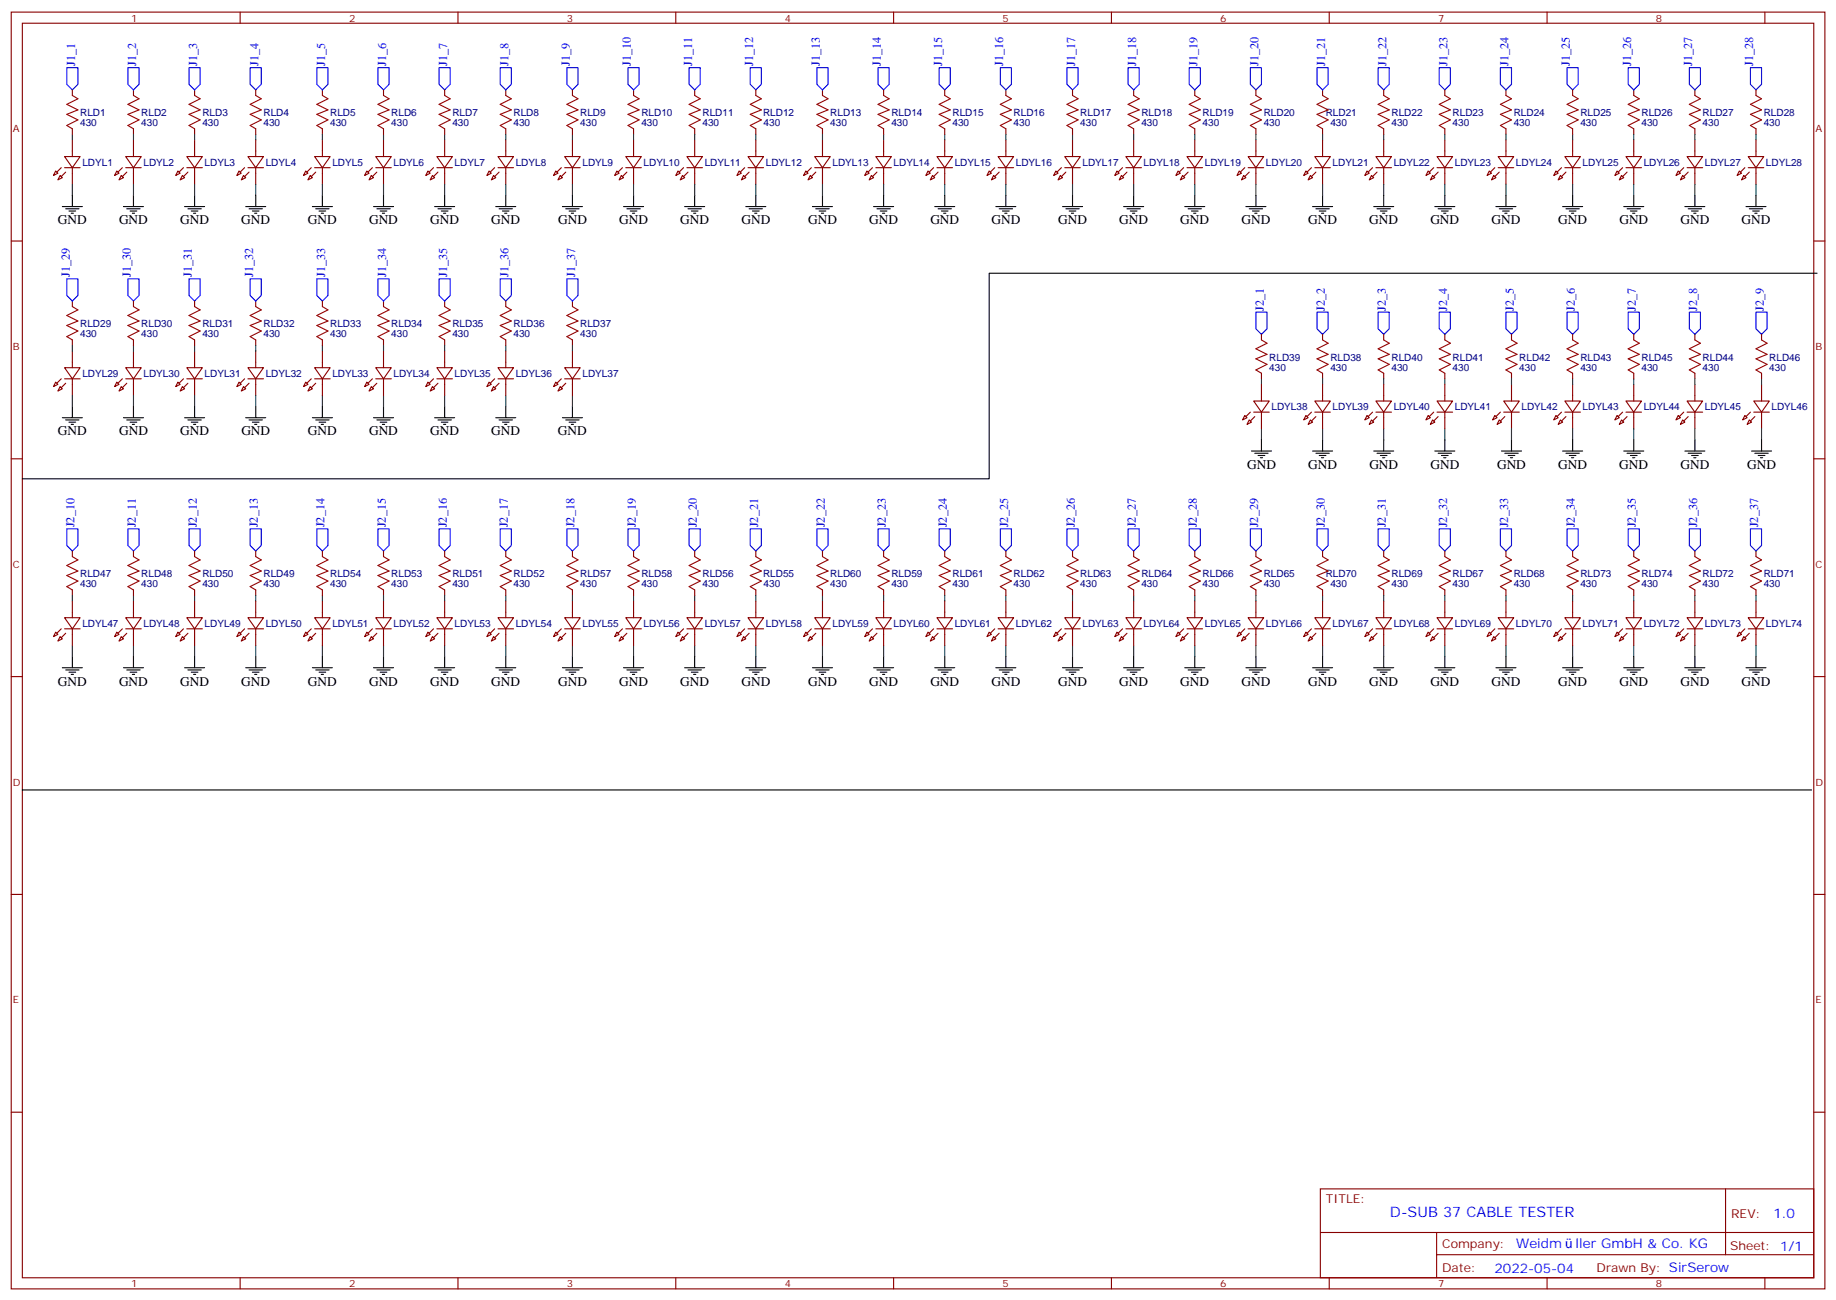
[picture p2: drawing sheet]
<svg xmlns="http://www.w3.org/2000/svg" width="583mm" height="413mm" viewBox="0 0 583 413" stroke-linecap="round" stroke-linejoin="round" font-family="sans-serif">
<defs><g id="words">
<text font-size="4.6" fill="#00f" x="441.2" y="386.5">D-SUB 37 CABLE TESTER</text>
<g font-size="4.2">
<text x="18.4" y="71.2">GND</text>
<text x="37.8" y="71.2">GND</text>
<text x="57.2" y="71.2">GND</text>
<text x="76.6" y="71.2">GND</text>
<text x="97.8" y="71.2">GND</text>
<text x="117.2" y="71.2">GND</text>
<text x="136.6" y="71.2">GND</text>
<text x="156" y="71.2">GND</text>
<text x="177.2" y="71.2">GND</text>
<text x="196.6" y="71.2">GND</text>
<text x="216" y="71.2">GND</text>
<text x="235.4" y="71.2">GND</text>
<text x="256.5" y="71.2">GND</text>
<text x="275.9" y="71.2">GND</text>
<text x="295.3" y="71.2">GND</text>
<text x="314.7" y="71.2">GND</text>
<text x="335.9" y="71.2">GND</text>
<text x="355.3" y="71.2">GND</text>
<text x="374.7" y="71.2">GND</text>
<text x="394.1" y="71.2">GND</text>
<text x="415.3" y="71.2">GND</text>
<text x="434.7" y="71.2">GND</text>
<text x="454.1" y="71.2">GND</text>
<text x="473.5" y="71.2">GND</text>
<text x="494.7" y="71.2">GND</text>
<text x="514.1" y="71.2">GND</text>
<text x="533.5" y="71.2">GND</text>
<text x="552.9" y="71.2">GND</text>
<text x="18.4" y="138.3">GND</text>
<text x="37.8" y="138.3">GND</text>
<text x="57.2" y="138.3">GND</text>
<text x="76.6" y="138.3">GND</text>
<text x="97.8" y="138.3">GND</text>
<text x="117.2" y="138.3">GND</text>
<text x="136.6" y="138.3">GND</text>
<text x="156" y="138.3">GND</text>
<text x="177.1" y="138.3">GND</text>
<text x="395.9" y="148.8">GND</text>
<text x="415.3" y="148.8">GND</text>
<text x="434.7" y="148.8">GND</text>
<text x="454.1" y="148.8">GND</text>
<text x="475.2" y="148.8">GND</text>
<text x="494.6" y="148.8">GND</text>
<text x="514" y="148.8">GND</text>
<text x="533.4" y="148.8">GND</text>
<text x="554.6" y="148.8">GND</text>
<text x="18.4" y="217.6">GND</text>
<text x="37.8" y="217.6">GND</text>
<text x="57.2" y="217.6">GND</text>
<text x="76.6" y="217.6">GND</text>
<text x="97.8" y="217.6">GND</text>
<text x="117.2" y="217.6">GND</text>
<text x="136.6" y="217.6">GND</text>
<text x="156" y="217.6">GND</text>
<text x="177.2" y="217.6">GND</text>
<text x="196.6" y="217.6">GND</text>
<text x="216" y="217.6">GND</text>
<text x="235.4" y="217.6">GND</text>
<text x="256.5" y="217.6">GND</text>
<text x="275.9" y="217.6">GND</text>
<text x="295.3" y="217.6">GND</text>
<text x="314.7" y="217.6">GND</text>
<text x="335.9" y="217.6">GND</text>
<text x="355.3" y="217.6">GND</text>
<text x="374.7" y="217.6">GND</text>
<text x="394.1" y="217.6">GND</text>
<text x="415.3" y="217.6">GND</text>
<text x="434.7" y="217.6">GND</text>
<text x="454.1" y="217.6">GND</text>
<text x="473.5" y="217.6">GND</text>
<text x="494.7" y="217.6">GND</text>
<text x="514.1" y="217.6">GND</text>
<text x="533.5" y="217.6">GND</text>
<text x="552.9" y="217.6">GND</text>
</g>
<g font-size="4.2" fill="#00f">
<text x="562.9" y="386.7">1.0</text>
<text x="481.3" y="396.3">Weidm</text>
<text x="500.2" y="396.3">ller GmbH &amp; Co. KG</text>
<text x="474.4" y="404.1">2022-05-04</text>
</g>
<g font-size="3.9" fill="#00f">
<text x="23.8" y="21" transform="rotate(-90 23.8 21)">J1_1</text>
<text x="43.2" y="21" transform="rotate(-90 43.2 21)">J1_2</text>
<text x="62.6" y="21" transform="rotate(-90 62.6 21)">J1_3</text>
<text x="82" y="21" transform="rotate(-90 82 21)">J1_4</text>
<text x="103.2" y="21" transform="rotate(-90 103.2 21)">J1_5</text>
<text x="122.6" y="21" transform="rotate(-90 122.6 21)">J1_6</text>
<text x="142" y="21" transform="rotate(-90 142 21)">J1_7</text>
<text x="161.4" y="21" transform="rotate(-90 161.4 21)">J1_8</text>
<text x="180.9" y="21" transform="rotate(-90 180.9 21)">J1_9</text>
<text x="200.3" y="21" transform="rotate(-90 200.3 21)">J1_10</text>
<text x="219.7" y="21" transform="rotate(-90 219.7 21)">J1_11</text>
<text x="239.1" y="21" transform="rotate(-90 239.1 21)">J1_12</text>
<text x="260.2" y="21" transform="rotate(-90 260.2 21)">J1_13</text>
<text x="279.6" y="21" transform="rotate(-90 279.6 21)">J1_14</text>
<text x="299" y="21" transform="rotate(-90 299 21)">J1_15</text>
<text x="318.4" y="21" transform="rotate(-90 318.4 21)">J1_16</text>
<text x="341.3" y="21" transform="rotate(-90 341.3 21)">J1_17</text>
<text x="360.7" y="21" transform="rotate(-90 360.7 21)">J1_18</text>
<text x="380.1" y="21" transform="rotate(-90 380.1 21)">J1_19</text>
<text x="399.5" y="21" transform="rotate(-90 399.5 21)">J1_20</text>
<text x="420.7" y="21" transform="rotate(-90 420.7 21)">J1_21</text>
<text x="440.1" y="21" transform="rotate(-90 440.1 21)">J1_22</text>
<text x="459.5" y="21" transform="rotate(-90 459.5 21)">J1_23</text>
<text x="478.9" y="21" transform="rotate(-90 478.9 21)">J1_24</text>
<text x="498.4" y="21" transform="rotate(-90 498.4 21)">J1_25</text>
<text x="517.8" y="21" transform="rotate(-90 517.8 21)">J1_26</text>
<text x="537.2" y="21" transform="rotate(-90 537.2 21)">J1_27</text>
<text x="556.6" y="21" transform="rotate(-90 556.6 21)">J1_28</text>
<text x="22.1" y="88" transform="rotate(-90 22.1 88)">J1_29</text>
<text x="41.5" y="88" transform="rotate(-90 41.5 88)">J1_30</text>
<text x="60.9" y="88" transform="rotate(-90 60.9 88)">J1_31</text>
<text x="80.3" y="88" transform="rotate(-90 80.3 88)">J1_32</text>
<text x="103.2" y="88" transform="rotate(-90 103.2 88)">J1_33</text>
<text x="122.6" y="88" transform="rotate(-90 122.6 88)">J1_34</text>
<text x="142" y="88" transform="rotate(-90 142 88)">J1_35</text>
<text x="161.4" y="88" transform="rotate(-90 161.4 88)">J1_36</text>
<text x="182.6" y="88" transform="rotate(-90 182.6 88)">J1_37</text>
<text x="401.1" y="98.6" transform="rotate(-90 401.1 98.6)">J2_1</text>
<text x="420.5" y="98.6" transform="rotate(-90 420.5 98.6)">J2_2</text>
<text x="439.9" y="98.6" transform="rotate(-90 439.9 98.6)">J2_3</text>
<text x="459.4" y="98.6" transform="rotate(-90 459.4 98.6)">J2_4</text>
<text x="480.5" y="98.6" transform="rotate(-90 480.5 98.6)">J2_5</text>
<text x="499.9" y="98.6" transform="rotate(-90 499.9 98.6)">J2_6</text>
<text x="519.3" y="98.6" transform="rotate(-90 519.3 98.6)">J2_7</text>
<text x="538.7" y="98.6" transform="rotate(-90 538.7 98.6)">J2_8</text>
<text x="559.9" y="98.6" transform="rotate(-90 559.9 98.6)">J2_9</text>
<text x="23.7" y="167.4" transform="rotate(-90 23.7 167.4)">J2_10</text>
<text x="43.1" y="167.4" transform="rotate(-90 43.1 167.4)">J2_11</text>
<text x="62.5" y="167.4" transform="rotate(-90 62.5 167.4)">J2_12</text>
<text x="81.9" y="167.4" transform="rotate(-90 81.9 167.4)">J2_13</text>
<text x="103" y="167.4" transform="rotate(-90 103 167.4)">J2_14</text>
<text x="122.4" y="167.4" transform="rotate(-90 122.4 167.4)">J2_15</text>
<text x="141.9" y="167.4" transform="rotate(-90 141.9 167.4)">J2_16</text>
<text x="161.3" y="167.4" transform="rotate(-90 161.3 167.4)">J2_17</text>
<text x="182.4" y="167.4" transform="rotate(-90 182.4 167.4)">J2_18</text>
<text x="201.8" y="167.4" transform="rotate(-90 201.8 167.4)">J2_19</text>
<text x="221.2" y="167.4" transform="rotate(-90 221.2 167.4)">J2_20</text>
<text x="240.6" y="167.4" transform="rotate(-90 240.6 167.4)">J2_21</text>
<text x="261.8" y="167.4" transform="rotate(-90 261.8 167.4)">J2_22</text>
<text x="281.2" y="167.4" transform="rotate(-90 281.2 167.4)">J2_23</text>
<text x="300.6" y="167.4" transform="rotate(-90 300.6 167.4)">J2_24</text>
<text x="320" y="167.4" transform="rotate(-90 320 167.4)">J2_25</text>
<text x="341.2" y="167.4" transform="rotate(-90 341.2 167.4)">J2_26</text>
<text x="360.6" y="167.4" transform="rotate(-90 360.6 167.4)">J2_27</text>
<text x="380" y="167.4" transform="rotate(-90 380 167.4)">J2_28</text>
<text x="399.4" y="167.4" transform="rotate(-90 399.4 167.4)">J2_29</text>
<text x="420.5" y="167.4" transform="rotate(-90 420.5 167.4)">J2_30</text>
<text x="439.9" y="167.4" transform="rotate(-90 439.9 167.4)">J2_31</text>
<text x="459.4" y="167.4" transform="rotate(-90 459.4 167.4)">J2_32</text>
<text x="478.8" y="167.4" transform="rotate(-90 478.8 167.4)">J2_33</text>
<text x="499.9" y="167.4" transform="rotate(-90 499.9 167.4)">J2_34</text>
<text x="519.3" y="167.4" transform="rotate(-90 519.3 167.4)">J2_35</text>
<text x="538.7" y="167.4" transform="rotate(-90 538.7 167.4)">J2_36</text>
<text x="558.1" y="167.4" transform="rotate(-90 558.1 167.4)">J2_37</text>
</g>
<g font-size="3.9" fill="#800">
<text x="420.9" y="382">TITLE:</text>
<text x="549.5" y="386.7">REV:</text>
<text x="457.8" y="396.2">Company:</text>
<text x="549.2" y="396.8">Sheet: 1/1</text>
<text x="457.8" y="403.9">Date:</text>
<text x="506.8" y="404">Drawn By: SirSerow</text>
</g>
<g font-size="3.2" fill="#800">
<text x="41.7" y="6.8">1</text>
<text x="110.8" y="6.8">2</text>
<text x="180" y="6.8">3</text>
<text x="249.1" y="6.8">4</text>
<text x="318.2" y="6.8">5</text>
<text x="387.4" y="6.8">6</text>
<text x="456.5" y="6.8">7</text>
<text x="525.7" y="6.8">8</text>
<text x="4.1" y="41.9">A</text>
<text x="576.3" y="41.9">A</text>
<text x="4.1" y="111.1">B</text>
<text x="576.3" y="111.1">B</text>
<text x="4.1" y="180.2">C</text>
<text x="576.3" y="180.2">C</text>
<text x="4.1" y="249.4">D</text>
<text x="576.3" y="249.4">D</text>
<text x="4.1" y="318.5">E</text>
<text x="576.3" y="318.5">E</text>
<text x="41.7" y="408.7">1</text>
<text x="110.8" y="408.7">2</text>
<text x="180" y="408.7">3</text>
<text x="249.1" y="408.7">4</text>
<text x="318.2" y="408.7">5</text>
<text x="387.4" y="408.7">6</text>
<text x="456.5" y="408.7">7</text>
<text x="525.7" y="408.7">8</text>
</g>
<g font-size="3.2" fill="#000080">
<text x="25.4" y="40">430</text>
<text x="25.4" y="36.9">RLD1</text>
<text x="44.8" y="40">430</text>
<text x="44.8" y="36.9">RLD2</text>
<text x="64.2" y="40">430</text>
<text x="64.2" y="36.9">RLD3</text>
<text x="83.6" y="40">430</text>
<text x="83.6" y="36.9">RLD4</text>
<text x="104.8" y="40">430</text>
<text x="104.8" y="36.9">RLD5</text>
<text x="124.2" y="40">430</text>
<text x="124.2" y="36.9">RLD6</text>
<text x="143.6" y="40">430</text>
<text x="143.6" y="36.9">RLD7</text>
<text x="163" y="40">430</text>
<text x="163" y="36.9">RLD8</text>
<text x="184.2" y="40">430</text>
<text x="184.2" y="36.9">RLD9</text>
<text x="203.6" y="40">430</text>
<text x="203.6" y="36.9">RLD10</text>
<text x="223" y="40">430</text>
<text x="223" y="36.9">RLD11</text>
<text x="242.2" y="36.7">RLD12</text>
<text x="242.4" y="40">430</text>
<text x="263.6" y="40">430</text>
<text x="263.6" y="36.9">RLD13</text>
<text x="283" y="40">430</text>
<text x="283" y="36.9">RLD14</text>
<text x="302.4" y="40">430</text>
<text x="302.4" y="36.9">RLD15</text>
<text x="321.8" y="40">430</text>
<text x="321.8" y="36.9">RLD16</text>
<text x="342.9" y="40">430</text>
<text x="342.9" y="36.9">RLD17</text>
<text x="362.3" y="40">430</text>
<text x="362.3" y="36.9">RLD18</text>
<text x="381.7" y="40">430</text>
<text x="381.7" y="36.9">RLD19</text>
<text x="401.1" y="40">430</text>
<text x="401.1" y="36.9">RLD20</text>
<text x="420.8" y="36.9">RLD21</text>
<text x="422.3" y="40">430</text>
<text x="441.7" y="40">430</text>
<text x="441.7" y="36.9">RLD22</text>
<text x="461.1" y="40">430</text>
<text x="461.1" y="36.9">RLD23</text>
<text x="480.5" y="40">430</text>
<text x="480.5" y="36.9">RLD24</text>
<text x="501.7" y="40">430</text>
<text x="501.7" y="36.9">RLD25</text>
<text x="521.1" y="40">430</text>
<text x="521.1" y="36.9">RLD26</text>
<text x="540.5" y="40">430</text>
<text x="540.5" y="36.9">RLD27</text>
<text x="559.9" y="40">430</text>
<text x="559.9" y="36.9">RLD28</text>
<text x="26.1" y="52.6">LDYL1</text>
<text x="45.5" y="52.6">LDYL2</text>
<text x="64.9" y="52.6">LDYL3</text>
<text x="84.3" y="52.6">LDYL4</text>
<text x="105.5" y="52.6">LDYL5</text>
<text x="124.9" y="52.6">LDYL6</text>
<text x="144.3" y="52.6">LDYL7</text>
<text x="163.7" y="52.6">LDYL8</text>
<text x="184.9" y="52.6">LDYL9</text>
<text x="204.3" y="52.6">LDYL10</text>
<text x="223.7" y="52.6">LDYL11</text>
<text x="243.1" y="52.6">LDYL12</text>
<text x="264.3" y="52.6">LDYL13</text>
<text x="283.7" y="52.6">LDYL14</text>
<text x="303.1" y="52.6">LDYL15</text>
<text x="322.5" y="52.6">LDYL16</text>
<text x="343.6" y="52.6">LDYL17</text>
<text x="363" y="52.6">LDYL18</text>
<text x="382.4" y="52.6">LDYL19</text>
<text x="401.8" y="52.6">LDYL20</text>
<text x="423" y="52.6">LDYL21</text>
<text x="442.4" y="52.6">LDYL22</text>
<text x="461.8" y="52.6">LDYL23</text>
<text x="481.2" y="52.6">LDYL24</text>
<text x="502.4" y="52.6">LDYL25</text>
<text x="521.8" y="52.6">LDYL26</text>
<text x="541.2" y="52.6">LDYL27</text>
<text x="560.6" y="52.6">LDYL28</text>
<text x="25.4" y="107.1">430</text>
<text x="25.4" y="103.9">RLD29</text>
<text x="44.8" y="107.1">430</text>
<text x="44.8" y="103.9">RLD30</text>
<text x="64.2" y="107.1">430</text>
<text x="64.2" y="103.9">RLD31</text>
<text x="83.6" y="107.1">430</text>
<text x="83.6" y="103.9">RLD32</text>
<text x="104.8" y="107.1">430</text>
<text x="104.8" y="103.9">RLD33</text>
<text x="124.2" y="107.1">430</text>
<text x="124.2" y="103.9">RLD34</text>
<text x="143.6" y="107.1">430</text>
<text x="143.6" y="103.9">RLD35</text>
<text x="163" y="107.1">430</text>
<text x="163" y="103.9">RLD36</text>
<text x="184.2" y="107.1">430</text>
<text x="184.2" y="103.9">RLD37</text>
<text x="26.1" y="119.6">LDYL29</text>
<text x="45.5" y="119.6">LDYL30</text>
<text x="64.9" y="119.6">LDYL31</text>
<text x="84.3" y="119.6">LDYL32</text>
<text x="105.5" y="119.6">LDYL33</text>
<text x="124.9" y="119.6">LDYL34</text>
<text x="144.3" y="119.6">LDYL35</text>
<text x="163.7" y="119.6">LDYL36</text>
<text x="184.9" y="119.6">LDYL37</text>
<text x="402.9" y="117.6">430</text>
<text x="402.9" y="114.5">RLD39</text>
<text x="422.3" y="117.6">430</text>
<text x="422.3" y="114.5">RLD38</text>
<text x="441.7" y="117.6">430</text>
<text x="441.7" y="114.5">RLD40</text>
<text x="461.1" y="117.6">430</text>
<text x="461.1" y="114.5">RLD41</text>
<text x="482.3" y="117.6">430</text>
<text x="482.3" y="114.5">RLD42</text>
<text x="501.7" y="117.6">430</text>
<text x="501.7" y="114.5">RLD43</text>
<text x="521.1" y="117.6">430</text>
<text x="521.1" y="114.5">RLD45</text>
<text x="540.5" y="117.6">430</text>
<text x="540.5" y="114.5">RLD44</text>
<text x="561.7" y="117.6">430</text>
<text x="561.7" y="114.5">RLD46</text>
<text x="403.6" y="130.2">LDYL38</text>
<text x="423" y="130.2">LDYL39</text>
<text x="442.4" y="130.2">LDYL40</text>
<text x="461.8" y="130.2">LDYL41</text>
<text x="483" y="130.2">LDYL42</text>
<text x="502.4" y="130.2">LDYL43</text>
<text x="521.8" y="130.2">LDYL44</text>
<text x="541.2" y="130.2">LDYL45</text>
<text x="562.4" y="130.2">LDYL46</text>
<text x="25.4" y="183.3">RLD47</text>
<text x="44.8" y="183.3">RLD48</text>
<text x="64.2" y="183.3">RLD50</text>
<text x="83.6" y="183.3">RLD49</text>
<text x="104.8" y="183.3">RLD54</text>
<text x="124.2" y="183.3">RLD53</text>
<text x="143.6" y="183.3">RLD51</text>
<text x="163" y="183.3">RLD52</text>
<text x="184.2" y="183.3">RLD57</text>
<text x="203.6" y="183.3">RLD58</text>
<text x="223" y="183.3">RLD56</text>
<text x="242.2" y="183.1">RLD55</text>
<text x="263.6" y="183.3">RLD60</text>
<text x="283" y="183.3">RLD59</text>
<text x="302.4" y="183.3">RLD61</text>
<text x="321.8" y="183.3">RLD62</text>
<text x="342.9" y="183.3">RLD63</text>
<text x="362.3" y="183.3">RLD64</text>
<text x="381.7" y="183.3">RLD66</text>
<text x="401.1" y="183.3">RLD65</text>
<text x="420.8" y="183.3">RLD70</text>
<text x="441.7" y="183.3">RLD69</text>
<text x="461.1" y="183.3">RLD67</text>
<text x="480.5" y="183.3">RLD68</text>
<text x="501.7" y="183.3">RLD73</text>
<text x="521.1" y="183.3">RLD74</text>
<text x="540.5" y="183.3">RLD72</text>
<text x="559.9" y="183.3">RLD71</text>
<text x="25.4" y="186.4">430</text>
<text x="44.8" y="186.4">430</text>
<text x="64.2" y="186.4">430</text>
<text x="83.6" y="186.4">430</text>
<text x="104.8" y="186.4">430</text>
<text x="124.2" y="186.4">430</text>
<text x="143.6" y="186.4">430</text>
<text x="163" y="186.4">430</text>
<text x="184.2" y="186.4">430</text>
<text x="203.6" y="186.4">430</text>
<text x="223" y="186.4">430</text>
<text x="242.4" y="186.4">430</text>
<text x="263.6" y="186.4">430</text>
<text x="283" y="186.4">430</text>
<text x="302.4" y="186.4">430</text>
<text x="321.8" y="186.4">430</text>
<text x="342.9" y="186.4">430</text>
<text x="362.3" y="186.4">430</text>
<text x="381.7" y="186.4">430</text>
<text x="401.1" y="186.4">430</text>
<text x="422.3" y="186.4">430</text>
<text x="441.7" y="186.4">430</text>
<text x="461.1" y="186.4">430</text>
<text x="480.5" y="186.4">430</text>
<text x="501.7" y="186.4">430</text>
<text x="521.1" y="186.4">430</text>
<text x="540.5" y="186.4">430</text>
<text x="559.9" y="186.4">430</text>
<text x="26.1" y="199">LDYL47</text>
<text x="45.5" y="199">LDYL48</text>
<text x="64.9" y="199">LDYL49</text>
<text x="84.3" y="199">LDYL50</text>
<text x="105.5" y="199">LDYL51</text>
<text x="124.9" y="199">LDYL52</text>
<text x="144.3" y="199">LDYL53</text>
<text x="163.7" y="199">LDYL54</text>
<text x="184.9" y="199">LDYL55</text>
<text x="204.3" y="199">LDYL56</text>
<text x="223.7" y="199">LDYL57</text>
<text x="243.1" y="199">LDYL58</text>
<text x="264.3" y="199">LDYL59</text>
<text x="283.7" y="199">LDYL60</text>
<text x="303.1" y="199">LDYL61</text>
<text x="322.5" y="199">LDYL62</text>
<text x="343.6" y="199">LDYL63</text>
<text x="363" y="199">LDYL64</text>
<text x="382.4" y="199">LDYL65</text>
<text x="401.8" y="199">LDYL66</text>
<text x="423" y="199">LDYL67</text>
<text x="442.4" y="199">LDYL68</text>
<text x="461.8" y="199">LDYL69</text>
<text x="481.2" y="199">LDYL70</text>
<text x="502.4" y="199">LDYL71</text>
<text x="521.8" y="199">LDYL72</text>
<text x="541.2" y="199">LDYL73</text>
<text x="560.6" y="199">LDYL74</text>
</g>
</g></defs>
<g fill="none" stroke="#870000" stroke-width=".35">
<path d="M3.6 3.8h575.7v405.4h-575.7zM7.1 7.4h568.7v398.3h-568.7zM76.2 3.8v3.6M145.4 3.8v3.6M214.5 3.8v3.6M283.7 3.8v3.6M352.8 3.8v3.6M422 3.8v3.6M491.1 3.8v3.6M560.2 3.8v3.6M23 28.5v1.8M42.4 28.5v1.8"/>
<path d="M61.8 28.5v1.8M81.2 28.5v1.8M102.3 28.5v1.8M121.7 28.5v1.8M141.1 28.5v1.8M160.5 28.5v1.8M181.7 28.5v1.8M201.1 28.5v1.8M220.5 28.5v1.8M239.9 28.5v1.8M261.1 28.5v1.8M280.5 28.5v1.8"/>
<path d="M299.9 28.5v1.8M319.3 28.5v1.8M340.5 28.5v1.8M359.9 28.5v1.8M379.3 28.5v1.8M398.7 28.5v1.8M419.8 28.5v1.8M439.2 28.5v1.8M458.6 28.5v1.8M478 28.5v1.8M499.2 28.5v1.8M518.6 28.5v1.8"/>
<path d="M538 28.5v1.8M557.4 28.5v1.8M17.7 54.3l.7 .7-1.4 .7zM19.1 55.7l.7 .7-1.4 .7zM20.5 49.7h4.9l-2.4 3.5zM20.5 53.2h4.9M23 40.9v1.8M23 44.4v5.3M23 53.2v5.3M37.1 54.3l.7 .7-1.4 .7zM38.5 55.7l.7 .7-1.4 .7zM39.9 49.7h4.9l-2.4 3.5z"/>
<path d="M39.9 53.2h4.9M42.4 40.9v1.8M42.4 44.4v5.3M42.4 53.2v5.3M56.5 54.3l.7 .7-1.4 .7zM57.9 55.7l.7 .7-1.4 .7zM59.3 49.7h4.9l-2.4 3.5zM59.3 53.2h4.9M61.8 40.9v1.8M61.8 44.4v5.3M61.8 53.2v5.3M75.9 54.3l.7 .7-1.4 .7z"/>
<path d="M77.3 55.7l.7 .7-1.4 .7zM78.7 49.7h4.9l-2.4 3.5zM78.7 53.2h4.9M81.2 40.9v1.8M81.2 44.4v5.3M81.2 53.2v5.3M97 54.3l.8 .7-1.5 .7zM98.5 55.7l.7 .7-1.4 .7zM99.9 49.7h4.9l-2.5 3.5zM99.9 53.2h4.9M102.3 40.9v1.8M102.3 44.4v5.3"/>
<path d="M102.3 53.2v5.3M116.5 54.3l.7 .7-1.5 .7zM117.9 55.7l.7 .7-1.4 .7zM119.3 49.7h4.9l-2.5 3.5zM119.3 53.2h4.9M121.7 40.9v1.8M121.7 44.4v5.3M121.7 53.2v5.3M135.9 54.3l.7 .7-1.5 .7zM137.3 55.7l.7 .7-1.4 .7zM138.7 49.7h4.9l-2.5 3.5zM138.7 53.2h4.9"/>
<path d="M141.1 40.9v1.8M141.1 44.4v5.3M141.1 53.2v5.3M155.3 54.3l.7 .7-1.4 .7zM156.7 55.7l.7 .7-1.4 .7zM158.1 49.7h4.9l-2.5 3.5zM158.1 53.2h4.9M160.5 40.9v1.8M160.5 44.4v5.3M160.5 53.2v5.3M176.4 54.3l.7 .7-1.4 .7zM177.8 55.7l.7 .7-1.4 .7z"/>
<path d="M179.2 49.7h5l-2.5 3.5zM179.2 53.2h5M181.7 40.9v1.8M181.7 44.4v5.3M181.7 53.2v5.3M195.8 54.3l.7 .7-1.4 .7zM197.2 55.7l.7 .7-1.4 .7zM198.6 49.7h5l-2.5 3.5zM198.6 53.2h5M201.1 40.9v1.8M201.1 44.4v5.3M201.1 53.2v5.3"/>
<path d="M215.2 54.3l.7 .7-1.4 .7zM216.6 55.7l.7 .7-1.4 .7zM218.1 49.7h4.9l-2.5 3.5zM218.1 53.2h4.9M220.5 40.9v1.8M220.5 44.4v5.3M220.5 53.2v5.3M234.6 54.3l.7 .7-1.4 .7zM236 55.7l.7 .7-1.4 .7zM237.5 49.7h4.9l-2.5 3.5zM237.5 53.2h4.9M239.9 40.9v1.8"/>
<path d="M239.9 44.4v5.3M239.9 53.2v5.3M255.8 54.3l.7 .7-1.4 .7zM257.2 55.7l.7 .7-1.4 .7zM258.6 49.7h5l-2.5 3.5zM258.6 53.2h5M261.1 40.9v1.8M261.1 44.4v5.3M261.1 53.2v5.3M275.2 54.3l.7 .7-1.4 .7zM276.6 55.7l.7 .7-1.4 .7zM278 49.7h5l-2.5 3.5z"/>
<path d="M278 53.2h5M280.5 40.9v1.8M280.5 44.4v5.3M280.5 53.2v5.3M294.6 54.3l.7 .7-1.4 .7zM296 55.7l.7 .7-1.4 .7zM297.4 49.7h5l-2.5 3.5zM297.4 53.2h5M299.9 40.9v1.8M299.9 44.4v5.3M299.9 53.2v5.3M314 54.3l.7 .7-1.4 .7z"/>
<path d="M315.4 55.7l.7 .7-1.4 .7zM316.8 49.7h5l-2.5 3.5zM316.8 53.2h5M319.3 40.9v1.8M319.3 44.4v5.3M319.3 53.2v5.3M335.2 54.3l.7 .7-1.4 .7zM336.6 55.7l.7 .7-1.4 .7zM338 49.7h4.9l-2.4 3.5zM338 53.2h4.9M340.5 40.9v1.8M340.5 44.4v5.3"/>
<path d="M340.5 53.2v5.3M354.6 54.3l.7 .7-1.4 .7zM356 55.7l.7 .7-1.4 .7zM357.4 49.7h4.9l-2.4 3.5zM357.4 53.2h4.9M359.9 40.9v1.8M359.9 44.4v5.3M359.9 53.2v5.3M374 54.3l.7 .7-1.4 .7zM375.4 55.7l.7 .7-1.4 .7zM376.8 49.7h4.9l-2.4 3.5zM376.8 53.2h4.9"/>
<path d="M379.3 40.9v1.8M379.3 44.4v5.3M379.3 53.2v5.3M393.4 54.3l.7 .7-1.4 .7zM394.8 55.7l.7 .7-1.4 .7zM396.2 49.7h4.9l-2.4 3.5zM396.2 53.2h4.9M398.7 40.9v1.8M398.7 44.4v5.3M398.7 53.2v5.3M414.5 54.3l.8 .7-1.5 .7zM416 55.7l.7 .7-1.4 .7z"/>
<path d="M417.4 49.7h4.9l-2.5 3.5zM417.4 53.2h4.9M419.8 40.9v1.8M419.8 44.4v5.3M419.8 53.2v5.3M434 54.3l.7 .7-1.5 .7zM435.4 55.7l.7 .7-1.4 .7zM436.8 49.7h4.9l-2.5 3.5zM436.8 53.2h4.9M439.2 40.9v1.8M439.2 44.4v5.3M439.2 53.2v5.3"/>
<path d="M453.4 54.3l.7 .7-1.5 .7zM454.8 55.7l.7 .7-1.4 .7zM456.2 49.7h4.9l-2.5 3.5zM456.2 53.2h4.9M458.6 40.9v1.8M458.6 44.4v5.3M458.6 53.2v5.3M472.8 54.3l.7 .7-1.4 .7zM474.2 55.7l.7 .7-1.4 .7zM475.6 49.7h4.9l-2.5 3.5zM475.6 53.2h4.9M478 40.9v1.8"/>
<path d="M478 44.4v5.3M478 53.2v5.3M493.9 54.3l.7 .7-1.4 .7zM495.3 55.7l.7 .7-1.4 .7zM496.7 49.7h5l-2.5 3.5zM496.7 53.2h5M499.2 40.9v1.8M499.2 44.4v5.3M499.2 53.2v5.3M513.3 54.3l.7 .7-1.4 .7zM514.7 55.7l.7 .7-1.4 .7zM516.1 49.7h5l-2.5 3.5z"/>
<path d="M516.1 53.2h5M518.6 40.9v1.8M518.6 44.4v5.3M518.6 53.2v5.3M532.7 54.3l.7 .7-1.4 .7zM534.1 55.7l.7 .7-1.4 .7zM535.6 49.7h4.9l-2.5 3.5zM535.6 53.2h4.9M538 40.9v1.8M538 44.4v5.3M538 53.2v5.3M552.1 54.3l.7 .7-1.4 .7z"/>
<path d="M553.5 55.7l.7 .7-1.4 .7zM555 49.7h4.9l-2.5 3.5zM555 53.2h4.9M557.4 40.9v1.8M557.4 44.4v5.3M557.4 53.2v5.3M3.6 76.5h3.5M575.8 76.5h3.5M23 95.6v1.7M42.4 95.6v1.7M61.8 95.6v1.7M81.2 95.6v1.7"/>
<path d="M102.3 95.6v1.7M121.7 95.6v1.7M141.1 95.6v1.7M160.5 95.6v1.7M181.7 95.6v1.7M20.5 116.7h4.9l-2.4 3.6zM23 107.9v1.8M23 111.4v5.3M39.9 116.7h4.9l-2.4 3.6zM42.4 107.9v1.8M42.4 111.4v5.3M59.3 116.7h4.9l-2.4 3.6z"/>
<path d="M61.8 107.9v1.8M61.8 111.4v5.3M78.7 116.7h4.9l-2.4 3.6zM81.2 107.9v1.8M81.2 111.4v5.3M99.9 116.7h4.9l-2.5 3.6zM102.3 107.9v1.8M102.3 111.4v5.3M119.3 116.7h4.9l-2.5 3.6zM121.7 107.9v1.8M121.7 111.4v5.3M138.7 116.7h4.9l-2.5 3.6z"/>
<path d="M141.1 107.9v1.8M141.1 111.4v5.3M158.1 116.7h4.9l-2.5 3.6zM160.5 107.9v1.8M160.5 111.4v5.3M179.2 116.7h5l-2.5 3.6zM181.7 107.9v1.8M181.7 111.4v5.3M400.4 106.2v1.7M400.4 118.5v1.8M419.8 106.2v1.7M419.8 118.5v1.8"/>
<path d="M439.2 106.2v1.7M439.2 118.5v1.8M458.6 106.2v1.7M458.6 118.5v1.8M479.8 106.2v1.7M479.8 118.5v1.8M499.2 106.2v1.7M499.2 118.5v1.8M518.6 106.2v1.7M518.6 118.5v1.8M538 106.2v1.7M538 118.5v1.8"/>
<path d="M559.2 106.2v1.7M559.2 118.5v1.8M17.7 121.3l.7 .7-1.4 .7zM19.1 122.7l.7 .7-1.4 .7zM20.5 120.3h4.9M23 120.3v5.3M37.1 121.3l.7 .7-1.4 .7zM38.5 122.7l.7 .7-1.4 .7zM39.9 120.3h4.9M42.4 120.3v5.3M56.5 121.3l.7 .7-1.4 .7zM57.9 122.7l.7 .7-1.4 .7z"/>
<path d="M59.3 120.3h4.9M61.8 120.3v5.3M75.9 121.3l.7 .7-1.4 .7zM77.3 122.7l.7 .7-1.4 .7zM78.7 120.3h4.9M81.2 120.3v5.3M97 121.3l.8 .7-1.5 .7zM98.5 122.7l.7 .7-1.4 .7zM99.9 120.3h4.9M102.3 120.3v5.3M116.5 121.3l.7 .7-1.5 .7zM117.9 122.7l.7 .7-1.4 .7z"/>
<path d="M119.3 120.3h4.9M121.7 120.3v5.3M135.9 121.3l.7 .7-1.5 .7zM137.3 122.7l.7 .7-1.4 .7zM138.7 120.3h4.9M141.1 120.3v5.3M155.3 121.3l.7 .7-1.4 .7zM156.7 122.7l.7 .7-1.4 .7zM158.1 120.3h4.9M160.5 120.3v5.3M176.4 121.3l.7 .7-1.4 .7zM177.8 122.7l.7 .7-1.4 .7z"/>
<path d="M179.2 120.3h5M181.7 120.3v5.3M395.1 131.9l.8 .7-1.5 .7zM396.6 133.3l.7 .7-1.4 .7zM398 127.3h4.9l-2.5 3.5zM398 130.8h4.9M400.4 122v5.3M400.4 130.8v5.3M414.5 131.9l.8 .7-1.5 .7zM416 133.3l.7 .7-1.4 .7zM417.4 127.3h4.9l-2.5 3.5zM417.4 130.8h4.9"/>
<path d="M419.8 122v5.3M419.8 130.8v5.3M434 131.9l.7 .7-1.5 .7zM435.4 133.3l.7 .7-1.4 .7zM436.8 127.3h4.9l-2.5 3.5zM436.8 130.8h4.9M439.2 122v5.3M439.2 130.8v5.3M453.4 131.9l.7 .7-1.5 .7zM454.8 133.3l.7 .7-1.4 .7zM456.2 127.3h4.9l-2.5 3.5zM456.2 130.8h4.9"/>
<path d="M458.6 122v5.3M458.6 130.8v5.3M474.5 131.9l.7 .7-1.4 .7zM475.9 133.3l.7 .7-1.4 .7zM477.3 127.3h5l-2.5 3.5zM477.3 130.8h5M479.8 122v5.3M479.8 130.8v5.3M493.9 131.9l.7 .7-1.4 .7zM495.3 133.3l.7 .7-1.4 .7zM496.7 127.3h5l-2.5 3.5zM496.7 130.8h5"/>
<path d="M499.2 122v5.3M499.2 130.8v5.3M513.3 131.9l.7 .7-1.4 .7zM514.7 133.3l.7 .7-1.4 .7zM516.1 127.3h5l-2.5 3.5zM516.1 130.8h5M518.6 122v5.3M518.6 130.8v5.3M532.7 131.9l.7 .7-1.4 .7zM534.1 133.3l.7 .7-1.4 .7zM535.6 127.3h4.9l-2.5 3.5zM535.6 130.8h4.9"/>
<path d="M538 122v5.3M538 130.8v5.3M553.9 131.9l.7 .7-1.4 .7zM555.3 133.3l.7 .7-1.4 .7zM556.7 127.3h5l-2.5 3.5zM556.7 130.8h5M559.2 122v5.3M559.2 130.8v5.3M3.6 145.7h3.5M575.8 145.7h3.5M23 174.9v1.8M42.4 174.9v1.8"/>
<path d="M61.8 174.9v1.8M81.2 174.9v1.8M102.3 174.9v1.8M121.7 174.9v1.8M141.1 174.9v1.8M160.5 174.9v1.8M181.7 174.9v1.8M201.1 174.9v1.8M220.5 174.9v1.8M239.9 174.9v1.8M261.1 174.9v1.8M280.5 174.9v1.8"/>
<path d="M299.9 174.9v1.8M319.3 174.9v1.8M340.5 174.9v1.8M359.9 174.9v1.8M379.3 174.9v1.8M398.7 174.9v1.8M419.8 174.9v1.8M439.2 174.9v1.8M458.6 174.9v1.8M478 174.9v1.8M499.2 174.9v1.8M518.6 174.9v1.8"/>
<path d="M538 174.9v1.8M557.4 174.9v1.8M20.5 196.1h4.9l-2.4 3.5zM20.5 199.6h4.9M23 187.3v1.8M23 190.8v5.3M23 199.6v5.3M39.9 196.1h4.9l-2.4 3.5zM39.9 199.6h4.9M42.4 187.3v1.8M42.4 190.8v5.3M42.4 199.6v5.3"/>
<path d="M59.3 196.1h4.9l-2.4 3.5zM59.3 199.6h4.9M61.8 187.3v1.8M61.8 190.8v5.3M61.8 199.6v5.3M78.7 196.1h4.9l-2.4 3.5zM78.7 199.6h4.9M81.2 187.3v1.8M81.2 190.8v5.3M81.2 199.6v5.3M99.9 196.1h4.9l-2.5 3.5zM99.9 199.6h4.9"/>
<path d="M102.3 187.3v1.8M102.3 190.8v5.3M102.3 199.6v5.3M119.3 196.1h4.9l-2.5 3.5zM119.3 199.6h4.9M121.7 187.3v1.8M121.7 190.8v5.3M121.7 199.6v5.3M138.7 196.1h4.9l-2.5 3.5zM138.7 199.6h4.9M141.1 187.3v1.8M141.1 190.8v5.3"/>
<path d="M141.1 199.6v5.3M158.1 196.1h4.9l-2.5 3.5zM158.1 199.6h4.9M160.5 187.3v1.8M160.5 190.8v5.3M160.5 199.6v5.3M179.2 196.1h5l-2.5 3.5zM179.2 199.6h5M181.7 187.3v1.8M181.7 190.8v5.3M181.7 199.6v5.3M198.6 196.1h5l-2.5 3.5z"/>
<path d="M198.6 199.6h5M201.1 187.3v1.8M201.1 190.8v5.3M201.1 199.6v5.3M218.1 196.1h4.9l-2.5 3.5zM218.1 199.6h4.9M220.5 187.3v1.8M220.5 190.8v5.3M220.5 199.6v5.3M237.5 196.1h4.9l-2.5 3.5zM237.5 199.6h4.9M239.9 187.3v1.8"/>
<path d="M239.9 190.8v5.3M239.9 199.6v5.3M258.6 196.1h5l-2.5 3.5zM258.6 199.6h5M261.1 187.3v1.8M261.1 190.8v5.3M261.1 199.6v5.3M278 196.1h5l-2.5 3.5zM278 199.6h5M280.5 187.3v1.8M280.5 190.8v5.3M280.5 199.6v5.3"/>
<path d="M297.4 196.1h5l-2.5 3.5zM297.4 199.6h5M299.9 187.3v1.8M299.9 190.8v5.3M299.9 199.6v5.3M316.8 196.1h5l-2.5 3.5zM316.8 199.6h5M319.3 187.3v1.8M319.3 190.8v5.3M319.3 199.6v5.3M338 196.1h4.9l-2.4 3.5zM338 199.6h4.9"/>
<path d="M340.5 187.3v1.8M340.5 190.8v5.3M340.5 199.6v5.3M357.4 196.1h4.9l-2.4 3.5zM357.4 199.6h4.9M359.9 187.3v1.8M359.9 190.8v5.3M359.9 199.6v5.3M376.8 196.1h4.9l-2.4 3.5zM376.8 199.6h4.9M379.3 187.3v1.8M379.3 190.8v5.3"/>
<path d="M379.3 199.6v5.3M396.2 196.1h4.9l-2.4 3.5zM396.2 199.6h4.9M398.7 187.3v1.8M398.7 190.8v5.3M398.7 199.6v5.3M417.4 196.1h4.9l-2.5 3.5zM417.4 199.6h4.9M419.8 187.3v1.8M419.8 190.8v5.3M419.8 199.6v5.3M436.8 196.1h4.9l-2.5 3.5z"/>
<path d="M436.8 199.6h4.9M439.2 187.3v1.8M439.2 190.8v5.3M439.2 199.6v5.3M456.2 196.1h4.9l-2.5 3.5zM456.2 199.6h4.9M458.6 187.3v1.8M458.6 190.8v5.3M458.6 199.6v5.3M475.6 196.1h4.9l-2.5 3.5zM475.6 199.6h4.9M478 187.3v1.8"/>
<path d="M478 190.8v5.3M478 199.6v5.3M496.7 196.1h5l-2.5 3.5zM496.7 199.6h5M499.2 187.3v1.8M499.2 190.8v5.3M499.2 199.6v5.3M516.1 196.1h5l-2.5 3.5zM516.1 199.6h5M518.6 187.3v1.8M518.6 190.8v5.3M518.6 199.6v5.3"/>
<path d="M535.6 196.1h4.9l-2.5 3.5zM535.6 199.6h4.9M538 187.3v1.8M538 190.8v5.3M538 199.6v5.3M555 196.1h4.9l-2.5 3.5zM555 199.6h4.9M557.4 187.3v1.8M557.4 190.8v5.3M557.4 199.6v5.3M3.6 214.8h3.5M17.7 200.7l.7 .7-1.4 .7z"/>
<path d="M19.1 202.1l.7 .7-1.4 .7zM37.1 200.7l.7 .7-1.4 .7zM38.5 202.1l.7 .7-1.4 .7zM56.5 200.7l.7 .7-1.4 .7zM57.9 202.1l.7 .7-1.4 .7zM75.9 200.7l.7 .7-1.4 .7zM77.3 202.1l.7 .7-1.4 .7zM97 200.7l.8 .7-1.5 .7zM98.5 202.1l.7 .7-1.4 .7zM116.5 200.7l.7 .7-1.5 .7zM117.9 202.1l.7 .7-1.4 .7zM135.9 200.7l.7 .7-1.5 .7z"/>
<path d="M137.3 202.1l.7 .7-1.4 .7zM155.3 200.7l.7 .7-1.4 .7zM156.7 202.1l.7 .7-1.4 .7zM176.4 200.7l.7 .7-1.4 .7zM177.8 202.1l.7 .7-1.4 .7zM195.8 200.7l.7 .7-1.4 .7zM197.2 202.1l.7 .7-1.4 .7zM215.2 200.7l.7 .7-1.4 .7zM216.6 202.1l.7 .7-1.4 .7zM234.6 200.7l.7 .7-1.4 .7zM236 202.1l.7 .7-1.4 .7zM255.8 200.7l.7 .7-1.4 .7z"/>
<path d="M257.2 202.1l.7 .7-1.4 .7zM275.2 200.7l.7 .7-1.4 .7zM276.6 202.1l.7 .7-1.4 .7zM294.6 200.7l.7 .7-1.4 .7zM296 202.1l.7 .7-1.4 .7zM314 200.7l.7 .7-1.4 .7zM315.4 202.1l.7 .7-1.4 .7zM335.2 200.7l.7 .7-1.4 .7zM336.6 202.1l.7 .7-1.4 .7zM354.6 200.7l.7 .7-1.4 .7zM356 202.1l.7 .7-1.4 .7zM374 200.7l.7 .7-1.4 .7z"/>
<path d="M375.4 202.1l.7 .7-1.4 .7zM393.4 200.7l.7 .7-1.4 .7zM394.8 202.1l.7 .7-1.4 .7zM414.5 200.7l.8 .7-1.5 .7zM416 202.1l.7 .7-1.4 .7zM434 200.7l.7 .7-1.5 .7zM435.4 202.1l.7 .7-1.4 .7zM453.4 200.7l.7 .7-1.5 .7zM454.8 202.1l.7 .7-1.4 .7zM472.8 200.7l.7 .7-1.4 .7zM474.2 202.1l.7 .7-1.4 .7zM493.9 200.7l.7 .7-1.4 .7z"/>
<path d="M495.3 202.1l.7 .7-1.4 .7zM513.3 200.7l.7 .7-1.4 .7zM514.7 202.1l.7 .7-1.4 .7zM532.7 200.7l.7 .7-1.4 .7zM534.1 202.1l.7 .7-1.4 .7zM552.1 200.7l.7 .7-1.4 .7zM553.5 202.1l.7 .7-1.4 .7zM575.8 214.8h3.5M3.6 284h3.5M575.8 284h3.5M3.6 353.1h3.5M575.8 353.1h3.5"/>
<path d="M419.1 377.4h156.7v28.3h-156.7zM547.8 377.5v20.8M419.2 391.3h156.4M456 398.3h119.6M456 391.3v14.1M76.2 405.7v3.5M145.4 405.7v3.5M214.5 405.7v3.5M283.7 405.7v3.5M352.8 405.7v3.5M422 405.7v3.5M491.1 405.7v3.5"/>
<path d="M560.2 405.7v3.5"/>
</g>
<g fill="#870000" stroke="#870000" stroke-width=".35">
<path d="M553.9 53.2l-1.4 1.4z"/>
<path d="M555.3 54.6l-1.4 1.5z"/>
<path d="M534.5 53.2l-1.4 1.4z"/>
<path d="M535.9 54.6l-1.4 1.5z"/>
<path d="M513.7 54.6l1.4-1.4z"/>
<path d="M515.1 56.1l1.4-1.5z"/>
<path d="M495.7 53.2l-1.4 1.4z"/>
<path d="M497.1 54.6l-1.4 1.5z"/>
<path d="M474.5 53.2l-1.4 1.4z"/>
<path d="M475.9 54.6l-1.4 1.5z"/>
<path d="M455.1 53.2l-1.4 1.4z"/>
<path d="M456.5 54.6l-1.4 1.5z"/>
<path d="M435.7 53.2l-1.4 1.4z"/>
<path d="M437.1 54.6l-1.4 1.5z"/>
<path d="M416.3 53.2l-1.4 1.4z"/>
<path d="M417.7 54.6l-1.4 1.5z"/>
<path d="M395.1 53.2l-1.4 1.4z"/>
<path d="M396.6 54.6l-1.5 1.5z"/>
<path d="M375.7 53.2l-1.4 1.4z"/>
<path d="M377.2 54.6l-1.5 1.5z"/>
<path d="M356.3 53.2l-1.4 1.4z"/>
<path d="M357.8 54.6l-1.5 1.5z"/>
<path d="M336.9 53.2l-1.4 1.4z"/>
<path d="M338.3 54.6l-1.4 1.5z"/>
<path d="M315.8 53.2l-1.4 1.4z"/>
<path d="M315.8 56.1l1.4-1.5z"/>
<path d="M296.4 53.2l-1.4 1.4z"/>
<path d="M296.4 56.1l1.4-1.5z"/>
<path d="M277 53.2l-1.4 1.4z"/>
<path d="M278.4 54.6l-1.4 1.5z"/>
<path d="M257.6 53.2l-1.4 1.4z"/>
<path d="M259 54.6l-1.4 1.5z"/>
<path d="M235 54.6l1.4-1.4z"/>
<path d="M237.8 54.6l-1.4 1.5z"/>
<path d="M217 53.2l-1.4 1.4z"/>
<path d="M218.4 54.6l-1.4 1.5z"/>
<path d="M196.2 54.6l1.4-1.4z"/>
<path d="M199 54.6l-1.4 1.5z"/>
<path d="M178.2 53.2l-1.4 1.4z"/>
<path d="M178.2 56.1l1.4-1.5z"/>
<path d="M155.6 54.6l1.4-1.4z"/>
<path d="M158.4 54.6l-1.4 1.5z"/>
<path d="M136.2 54.6l1.4-1.4z"/>
<path d="M139 54.6l-1.4 1.5z"/>
<path d="M116.8 54.6l1.4-1.4z"/>
<path d="M119.6 54.6l-1.4 1.5z"/>
<path d="M97.4 54.6l1.4-1.4z"/>
<path d="M100.2 54.6l-1.4 1.5z"/>
<path d="M77.6 53.2l-1.4 1.4z"/>
<path d="M79.1 54.6l-1.5 1.5z"/>
<path d="M56.8 54.6l1.4-1.4z"/>
<path d="M59.7 54.6l-1.5 1.5z"/>
<path d="M37.4 54.6l1.4-1.4z"/>
<path d="M38.8 56.1l1.5-1.5z"/>
<path d="M18 54.6l1.4-1.4z"/>
<path d="M19.4 56.1l1.4-1.5z"/>
<path d="M178.2 120.3l-1.4 1.4z"/>
<path d="M178.2 123.1l1.4-1.4z"/>
<path d="M157 120.3l-1.4 1.4z"/>
<path d="M158.4 121.7l-1.4 1.4z"/>
<path d="M136.2 121.7l1.4-1.4z"/>
<path d="M139 121.7l-1.4 1.4z"/>
<path d="M116.8 121.7l1.4-1.4z"/>
<path d="M119.6 121.7l-1.4 1.4z"/>
<path d="M97.4 121.7l1.4-1.4z"/>
<path d="M100.2 121.7l-1.4 1.4z"/>
<path d="M77.6 120.3l-1.4 1.4z"/>
<path d="M79.1 121.7l-1.5 1.4z"/>
<path d="M56.8 121.7l1.4-1.4z"/>
<path d="M59.7 121.7l-1.5 1.4z"/>
<path d="M38.8 120.3l-1.4 1.4z"/>
<path d="M40.3 121.7l-1.5 1.4z"/>
<path d="M18 121.7l1.4-1.4z"/>
<path d="M20.8 121.7l-1.4 1.4z"/>
<path d="M396.9 130.8l-1.4 1.5z"/>
<path d="M398.3 132.3l-1.4 1.4z"/>
<path d="M416.3 130.8l-1.4 1.5z"/>
<path d="M417.7 132.3l-1.4 1.4z"/>
<path d="M435.7 130.8l-1.4 1.5z"/>
<path d="M437.1 132.3l-1.4 1.4z"/>
<path d="M455.1 130.8l-1.4 1.5z"/>
<path d="M456.5 132.3l-1.4 1.4z"/>
<path d="M476.3 130.8l-1.4 1.5z"/>
<path d="M477.7 132.3l-1.4 1.4z"/>
<path d="M495.7 130.8l-1.4 1.5z"/>
<path d="M497.1 132.3l-1.4 1.4z"/>
<path d="M513.7 132.3l1.4-1.5z"/>
<path d="M515.1 133.7l1.4-1.4z"/>
<path d="M534.5 130.8l-1.4 1.5z"/>
<path d="M535.9 132.3l-1.4 1.4z"/>
<path d="M555.7 130.8l-1.5 1.5z"/>
<path d="M557.1 132.3l-1.4 1.4z"/>
<path d="M18 201l1.4-1.4z"/>
<path d="M20.8 201l-1.4 1.5z"/>
<path d="M37.4 201l1.4-1.4z"/>
<path d="M40.3 201l-1.5 1.5z"/>
<path d="M58.2 199.6l-1.4 1.4z"/>
<path d="M59.7 201l-1.5 1.5z"/>
<path d="M76.2 201l1.4-1.4z"/>
<path d="M79.1 201l-1.5 1.5z"/>
<path d="M98.8 199.6l-1.4 1.4z"/>
<path d="M100.2 201l-1.4 1.5z"/>
<path d="M118.2 199.6l-1.4 1.4z"/>
<path d="M119.6 201l-1.4 1.5z"/>
<path d="M137.6 199.6l-1.4 1.4z"/>
<path d="M139 201l-1.4 1.5z"/>
<path d="M155.6 201l1.4-1.4z"/>
<path d="M158.4 201l-1.4 1.5z"/>
<path d="M178.2 199.6l-1.4 1.4z"/>
<path d="M179.6 201l-1.4 1.5z"/>
<path d="M197.6 199.6l-1.4 1.4z"/>
<path d="M199 201l-1.4 1.5z"/>
<path d="M215.6 201l1.4-1.4z"/>
<path d="M218.4 201l-1.4 1.5z"/>
<path d="M236.4 199.6l-1.4 1.4z"/>
<path d="M237.8 201l-1.4 1.5z"/>
<path d="M257.6 199.6l-1.4 1.4z"/>
<path d="M259 201l-1.4 1.5z"/>
<path d="M277 199.6l-1.4 1.4z"/>
<path d="M278.4 201l-1.4 1.5z"/>
<path d="M296.4 199.6l-1.4 1.4z"/>
<path d="M296.4 202.5l1.4-1.5z"/>
<path d="M315.8 199.6l-1.4 1.4z"/>
<path d="M317.2 201l-1.4 1.5z"/>
<path d="M336.9 199.6l-1.4 1.4z"/>
<path d="M338.3 201l-1.4 1.5z"/>
<path d="M356.3 199.6l-1.4 1.4z"/>
<path d="M357.8 201l-1.5 1.5z"/>
<path d="M375.7 199.6l-1.4 1.4z"/>
<path d="M377.2 201l-1.5 1.5z"/>
<path d="M395.1 199.6l-1.4 1.4z"/>
<path d="M396.6 201l-1.5 1.5z"/>
<path d="M416.3 199.6l-1.4 1.4z"/>
<path d="M417.7 201l-1.4 1.5z"/>
<path d="M435.7 199.6l-1.4 1.4z"/>
<path d="M437.1 201l-1.4 1.5z"/>
<path d="M455.1 199.6l-1.4 1.4z"/>
<path d="M456.5 201l-1.4 1.5z"/>
<path d="M474.5 199.6l-1.4 1.4z"/>
<path d="M475.9 201l-1.4 1.5z"/>
<path d="M495.7 199.6l-1.4 1.4z"/>
<path d="M497.1 201l-1.4 1.5z"/>
<path d="M513.7 201l1.4-1.4z"/>
<path d="M516.5 201l-1.4 1.5z"/>
<path d="M534.5 199.6l-1.4 1.4z"/>
<path d="M535.9 201l-1.4 1.5z"/>
<path d="M552.5 201l1.4-1.4z"/>
<path d="M555.3 201l-1.4 1.5z"/>
</g>
<g fill="none" stroke="#a10000" stroke-width=".35">
<path d="M23 30.3l1.7 1.1-3.5 1.7 3.5 1.8-3.5 1.4 3.5 1.8-3.5 1.7 1.8 1.1M42.4 30.3l1.7 1.1-3.5 1.7 3.5 1.8-3.5 1.4 3.5 1.8-3.5 1.7 1.8 1.1M61.8 30.3l1.7 1.1-3.5 1.7 3.5 1.8-3.5 1.4 3.5 1.8-3.5 1.7 1.8 1.1M81.2 30.3l1.7 1.1-3.5 1.7 3.5 1.8-3.5 1.4 3.5 1.8-3.5 1.7 1.8 1.1M102.3 30.3l1.8 1.1-3.5 1.7 3.5 1.8-3.5 1.4 3.5 1.8-3.5 1.7 1.7 1.1M121.7 30.3l1.8 1.1-3.5 1.7 3.5 1.8-3.5 1.4 3.5 1.8-3.5 1.7 1.7 1.1M141.1 30.3l1.8 1.1-3.5 1.7 3.5 1.8-3.5 1.4 3.5 1.8-3.5 1.7 1.7 1.1M160.5 30.3l1.8 1.1-3.5 1.7 3.5 1.8-3.5 1.4 3.5 1.8-3.5 1.7 1.7 1.1M181.7 30.3l1.8 1.1-3.5 1.7 3.5 1.8-3.5 1.4 3.5 1.8-3.5 1.7 1.7 1.1M201.1 30.3l1.8 1.1-3.5 1.7 3.5 1.8-3.5 1.4 3.5 1.8-3.5 1.7 1.7 1.1M220.5 30.3l1.8 1.1-3.5 1.7 3.5 1.8-3.5 1.4 3.5 1.8-3.5 1.7 1.7 1.1M239.9 30.3l1.8 1.1-3.5 1.7 3.5 1.8-3.5 1.4 3.5 1.8-3.5 1.7 1.7 1.1"/>
<path d="M261.1 30.3l1.8 1.1-3.6 1.7 3.6 1.8-3.6 1.4 3.6 1.8-3.6 1.7 1.8 1.1M280.5 30.3l1.8 1.1-3.6 1.7 3.6 1.8-3.6 1.4 3.6 1.8-3.6 1.7 1.8 1.1M299.9 30.3l1.8 1.1-3.6 1.7 3.6 1.8-3.6 1.4 3.6 1.8-3.6 1.7 1.8 1.1M319.3 30.3l1.8 1.1-3.6 1.7 3.6 1.8-3.6 1.4 3.6 1.8-3.6 1.7 1.8 1.1M340.5 30.3l1.7 1.1-3.5 1.7 3.5 1.8-3.5 1.4 3.5 1.8-3.5 1.7 1.8 1.1M359.9 30.3l1.7 1.1-3.5 1.7 3.5 1.8-3.5 1.4 3.5 1.8-3.5 1.7 1.8 1.1M379.3 30.3l1.7 1.1-3.5 1.7 3.5 1.8-3.5 1.4 3.5 1.8-3.5 1.7 1.8 1.1M398.7 30.3l1.7 1.1-3.5 1.7 3.5 1.8-3.5 1.4 3.5 1.8-3.5 1.7 1.8 1.1M419.8 30.3l1.8 1.1-3.5 1.7 3.5 1.8-3.5 1.4 3.5 1.8-3.5 1.7 1.7 1.1M439.2 30.3l1.8 1.1-3.5 1.7 3.5 1.8-3.5 1.4 3.5 1.8-3.5 1.7 1.7 1.1M458.6 30.3l1.8 1.1-3.5 1.7 3.5 1.8-3.5 1.4 3.5 1.8-3.5 1.7 1.7 1.1M478 30.3l1.8 1.1-3.5 1.7 3.5 1.8-3.5 1.4 3.5 1.8-3.5 1.7 1.7 1.1"/>
<path d="M499.2 30.3l1.8 1.1-3.5 1.7 3.5 1.8-3.5 1.4 3.5 1.8-3.5 1.7 1.7 1.1M518.6 30.3l1.8 1.1-3.5 1.7 3.5 1.8-3.5 1.4 3.5 1.8-3.5 1.7 1.7 1.1M538 30.3l1.8 1.1-3.5 1.7 3.5 1.8-3.5 1.4 3.5 1.8-3.5 1.7 1.7 1.1M557.4 30.3l1.8 1.1-3.5 1.7 3.5 1.8-3.5 1.4 3.5 1.8-3.5 1.7 1.7 1.1M23 97.3l1.7 1.1-3.5 1.8 3.5 1.7-3.5 1.4 3.5 1.8-3.5 1.8 1.8 1M42.4 97.3l1.7 1.1-3.5 1.8 3.5 1.7-3.5 1.4 3.5 1.8-3.5 1.8 1.8 1M61.8 97.3l1.7 1.1-3.5 1.8 3.5 1.7-3.5 1.4 3.5 1.8-3.5 1.8 1.8 1M81.2 97.3l1.7 1.1-3.5 1.8 3.5 1.7-3.5 1.4 3.5 1.8-3.5 1.8 1.8 1M102.3 97.3l1.8 1.1-3.5 1.8 3.5 1.7-3.5 1.4 3.5 1.8-3.5 1.8 1.7 1M121.7 97.3l1.8 1.1-3.5 1.8 3.5 1.7-3.5 1.4 3.5 1.8-3.5 1.8 1.7 1M141.1 97.3l1.8 1.1-3.5 1.8 3.5 1.7-3.5 1.4 3.5 1.8-3.5 1.8 1.7 1M160.5 97.3l1.8 1.1-3.5 1.8 3.5 1.7-3.5 1.4 3.5 1.8-3.5 1.8 1.7 1"/>
<path d="M181.7 97.3l1.8 1.1-3.5 1.8 3.5 1.7-3.5 1.4 3.5 1.8-3.5 1.8 1.7 1M400.4 107.9l1.8 1.1-3.5 1.7 3.5 1.8-3.5 1.4 3.5 1.8-3.5 1.7 1.7 1.1M419.8 107.9l1.8 1.1-3.5 1.7 3.5 1.8-3.5 1.4 3.5 1.8-3.5 1.7 1.7 1.1M439.2 107.9l1.8 1.1-3.5 1.7 3.5 1.8-3.5 1.4 3.5 1.8-3.5 1.7 1.7 1.1M458.6 107.9l1.8 1.1-3.5 1.7 3.5 1.8-3.5 1.4 3.5 1.8-3.5 1.7 1.7 1.1M479.8 107.9l1.8 1.1-3.6 1.7 3.6 1.8-3.6 1.4 3.6 1.8-3.6 1.7 1.8 1.1M499.2 107.9l1.8 1.1-3.5 1.7 3.5 1.8-3.5 1.4 3.5 1.8-3.5 1.7 1.7 1.1M518.6 107.9l1.8 1.1-3.5 1.7 3.5 1.8-3.5 1.4 3.5 1.8-3.5 1.7 1.7 1.1M538 107.9l1.8 1.1-3.5 1.7 3.5 1.8-3.5 1.4 3.5 1.8-3.5 1.7 1.7 1.1M559.2 107.9l1.8 1.1-3.6 1.7 3.6 1.8-3.6 1.4 3.6 1.8-3.6 1.7 1.8 1.1M23 176.7l1.7 1.1-3.5 1.7 3.5 1.8-3.5 1.4 3.5 1.8-3.5 1.7 1.8 1.1M42.4 176.7l1.7 1.1-3.5 1.7 3.5 1.8-3.5 1.4 3.5 1.8-3.5 1.7 1.8 1.1"/>
<path d="M61.8 176.7l1.7 1.1-3.5 1.7 3.5 1.8-3.5 1.4 3.5 1.8-3.5 1.7 1.8 1.1M81.2 176.7l1.7 1.1-3.5 1.7 3.5 1.8-3.5 1.4 3.5 1.8-3.5 1.7 1.8 1.1M102.3 176.7l1.8 1.1-3.5 1.7 3.5 1.8-3.5 1.4 3.5 1.8-3.5 1.7 1.7 1.1M121.7 176.7l1.8 1.1-3.5 1.7 3.5 1.8-3.5 1.4 3.5 1.8-3.5 1.7 1.7 1.1M141.1 176.7l1.8 1.1-3.5 1.7 3.5 1.8-3.5 1.4 3.5 1.8-3.5 1.7 1.7 1.1M160.5 176.7l1.8 1.1-3.5 1.7 3.5 1.8-3.5 1.4 3.5 1.8-3.5 1.7 1.7 1.1M181.7 176.7l1.8 1.1-3.5 1.7 3.5 1.8-3.5 1.4 3.5 1.8-3.5 1.7 1.7 1.1M201.1 176.7l1.8 1.1-3.5 1.7 3.5 1.8-3.5 1.4 3.5 1.8-3.5 1.7 1.7 1.1M220.5 176.7l1.8 1.1-3.5 1.7 3.5 1.8-3.5 1.4 3.5 1.8-3.5 1.7 1.7 1.1M239.9 176.7l1.8 1.1-3.5 1.7 3.5 1.8-3.5 1.4 3.5 1.8-3.5 1.7 1.7 1.1M261.1 176.7l1.8 1.1-3.6 1.7 3.6 1.8-3.6 1.4 3.6 1.8-3.6 1.7 1.8 1.1M280.5 176.7l1.8 1.1-3.6 1.7 3.6 1.8-3.6 1.4 3.6 1.8-3.6 1.7 1.8 1.1"/>
<path d="M299.9 176.7l1.8 1.1-3.6 1.7 3.6 1.8-3.6 1.4 3.6 1.8-3.6 1.7 1.8 1.1M319.3 176.7l1.8 1.1-3.6 1.7 3.6 1.8-3.6 1.4 3.6 1.8-3.6 1.7 1.8 1.1M340.5 176.7l1.7 1.1-3.5 1.7 3.5 1.8-3.5 1.4 3.5 1.8-3.5 1.7 1.8 1.1M359.9 176.7l1.7 1.1-3.5 1.7 3.5 1.8-3.5 1.4 3.5 1.8-3.5 1.7 1.8 1.1M379.3 176.7l1.7 1.1-3.5 1.7 3.5 1.8-3.5 1.4 3.5 1.8-3.5 1.7 1.8 1.1M398.7 176.7l1.7 1.1-3.5 1.7 3.5 1.8-3.5 1.4 3.5 1.8-3.5 1.7 1.8 1.1M419.8 176.7l1.8 1.1-3.5 1.7 3.5 1.8-3.5 1.4 3.5 1.8-3.5 1.7 1.7 1.1M439.2 176.7l1.8 1.1-3.5 1.7 3.5 1.8-3.5 1.4 3.5 1.8-3.5 1.7 1.7 1.1M458.6 176.7l1.8 1.1-3.5 1.7 3.5 1.8-3.5 1.4 3.5 1.8-3.5 1.7 1.7 1.1M478 176.7l1.8 1.1-3.5 1.7 3.5 1.8-3.5 1.4 3.5 1.8-3.5 1.7 1.7 1.1M499.2 176.7l1.8 1.1-3.5 1.7 3.5 1.8-3.5 1.4 3.5 1.8-3.5 1.7 1.7 1.1M518.6 176.7l1.8 1.1-3.5 1.7 3.5 1.8-3.5 1.4 3.5 1.8-3.5 1.7 1.7 1.1"/>
<path d="M538 176.7l1.8 1.1-3.5 1.7 3.5 1.8-3.5 1.4 3.5 1.8-3.5 1.7 1.7 1.1M557.4 176.7l1.8 1.1-3.5 1.7 3.5 1.8-3.5 1.4 3.5 1.8-3.5 1.7 1.7 1.1"/>
</g>
<g fill="none" stroke="#000" stroke-width=".35">
<path d="M19.8 65.6h6.3M20.8 66.3h4.3M21.9 67h2.1M22.6 67.7h.7M23 62.1v3.5M39.2 65.6h6.3M40.3 66.3h4.2M41.3 67h2.1M42 67.7h.7M42.4 62.1v3.5M58.6 65.6h6.3M59.7 66.3h4.2"/>
<path d="M60.7 67h2.1M61.4 67.7h.7M61.8 62.1v3.5M78 65.6h6.3M79.1 66.3h4.2M80.1 67h2.1M80.8 67.7h.7M81.2 62.1v3.5M99.2 65.6h6.3M100.2 66.3h4.3M101.3 67h2.1M102 67.7h.7"/>
<path d="M102.3 62.1v3.5M118.6 65.6h6.3M119.6 66.3h4.3M120.7 67h2.1M121.4 67.7h.7M121.7 62.1v3.5M138 65.6h6.3M139 66.3h4.3M140.1 67h2.1M140.8 67.7h.7M141.1 62.1v3.5M157.4 65.6h6.3"/>
<path d="M158.4 66.3h4.3M159.5 67h2.1M160.2 67.7h.7M160.5 62.1v3.5M178.5 65.6h6.4M179.6 66.3h4.2M180.7 67h2.1M181.4 67.7h.7M181.7 62.1v3.5M197.9 65.6h6.4M199 66.3h4.2M200.1 67h2.1"/>
<path d="M200.8 67.7h.7M201.1 62.1v3.5M217.3 65.6h6.4M218.4 66.3h4.2M219.5 67h2.1M220.2 67.7h.7M220.5 62.1v3.5M236.7 65.6h6.4M237.8 66.3h4.2M238.9 67h2.1M239.6 67.7h.7M239.9 62.1v3.5"/>
<path d="M257.9 65.6h6.4M259 66.3h4.2M260 67h2.1M260.7 67.7h.7M261.1 62.1v3.5M277.3 65.6h6.4M278.4 66.3h4.2M279.4 67h2.2M280.1 67.7h.7M280.5 62.1v3.5M296.7 65.6h6.4M297.8 66.3h4.2"/>
<path d="M298.8 67h2.2M299.5 67.7h.7M299.9 62.1v3.5M316.1 65.6h6.4M317.2 66.3h4.2M318.2 67h2.2M318.9 67.7h.8M319.3 62.1v3.5M337.3 65.6h6.3M338.3 66.3h4.3M339.4 67h2.1M340.1 67.7h.7"/>
<path d="M340.5 62.1v3.5M356.7 65.6h6.3M357.8 66.3h4.2M358.8 67h2.1M359.5 67.7h.7M359.9 62.1v3.5M376.1 65.6h6.3M377.2 66.3h4.2M378.2 67h2.1M378.9 67.7h.7M379.3 62.1v3.5M395.5 65.6h6.3"/>
<path d="M396.6 66.3h4.2M397.6 67h2.1M398.3 67.7h.7M398.7 62.1v3.5M416.7 65.6h6.3M417.7 66.3h4.3M418.8 67h2.1M419.5 67.7h.7M419.8 62.1v3.5M436.1 65.6h6.3M437.1 66.3h4.3M438.2 67h2.1"/>
<path d="M438.9 67.7h.7M439.2 62.1v3.5M455.5 65.6h6.3M456.5 66.3h4.3M457.6 67h2.1M458.3 67.7h.7M458.6 62.1v3.5M474.9 65.6h6.3M475.9 66.3h4.3M477 67h2.1M477.7 67.7h.7M478 62.1v3.5"/>
<path d="M496 65.6h6.4M497.1 66.3h4.2M498.2 67h2.1M498.9 67.7h.7M499.2 62.1v3.5M515.4 65.6h6.4M516.5 66.3h4.2M517.6 67h2.1M518.3 67.7h.7M518.6 62.1v3.5M534.8 65.6h6.4M535.9 66.3h4.2"/>
<path d="M537 67h2.1M537.7 67.7h.7M538 62.1v3.5M554.2 65.6h6.4M555.3 66.3h4.2M556.4 67h2.1M557.1 67.7h.7M557.4 62.1v3.5M576.8 86.7h-262.8v65.3h-306.9M19.8 132.6h6.3M20.8 133.3h4.3M21.9 134h2.1"/>
<path d="M22.6 134.7h.7M23 129.1v3.5M39.2 132.6h6.3M40.3 133.3h4.2M41.3 134h2.1M42 134.7h.7M42.4 129.1v3.5M58.6 132.6h6.3M59.7 133.3h4.2M60.7 134h2.1M61.4 134.7h.7M61.8 129.1v3.5"/>
<path d="M78 132.6h6.3M79.1 133.3h4.2M80.1 134h2.1M80.8 134.7h.7M81.2 129.1v3.5M99.2 132.6h6.3M100.2 133.3h4.3M101.3 134h2.1M102 134.7h.7M102.3 129.1v3.5M118.6 132.6h6.3M119.6 133.3h4.3"/>
<path d="M120.7 134h2.1M121.4 134.7h.7M121.7 129.1v3.5M138 132.6h6.3M139 133.3h4.3M140.1 134h2.1M140.8 134.7h.7M141.1 129.1v3.5M157.4 132.6h6.3M158.4 133.3h4.3M159.5 134h2.1M160.2 134.7h.7"/>
<path d="M160.5 129.1v3.5M178.5 132.6h6.4M179.6 133.3h4.2M180.7 134h2.1M181.4 134.7h.7M181.7 129.1v3.5M400.4 139.7v3.5M419.8 139.7v3.5M439.2 139.7v3.5M458.6 139.7v3.5M479.8 139.7v3.5M499.2 139.7v3.5"/>
<path d="M518.6 139.7v3.5M538 139.7v3.5M559.2 139.7v3.5M397.3 143.2h6.3M398.3 143.9h4.3M399.4 144.6h2.1M400.1 145.3h.7M416.7 143.2h6.3M417.7 143.9h4.3M418.8 144.6h2.1M419.5 145.3h.7M436.1 143.2h6.3"/>
<path d="M437.1 143.9h4.3M438.2 144.6h2.1M438.9 145.3h.7M455.5 143.2h6.3M456.5 143.9h4.3M457.6 144.6h2.1M458.3 145.3h.7M476.6 143.2h6.4M477.7 143.9h4.2M478.8 144.6h2.1M479.5 145.3h.7M496 143.2h6.4"/>
<path d="M497.1 143.9h4.2M498.2 144.6h2.1M498.9 145.3h.7M515.4 143.2h6.4M516.5 143.9h4.2M517.6 144.6h2.1M518.3 145.3h.7M534.8 143.2h6.4M535.9 143.9h4.2M537 144.6h2.1M537.7 145.3h.7M556 143.2h6.4"/>
<path d="M557.1 143.9h4.2M558.1 144.6h2.1M558.8 145.3h.7M19.8 212h6.3M20.8 212.7h4.3M21.9 213.4h2.1M22.6 214.1h.7M23 208.5v3.5M39.2 212h6.3M40.3 212.7h4.2M41.3 213.4h2.1M42 214.1h.7"/>
<path d="M42.4 208.5v3.5M58.6 212h6.3M59.7 212.7h4.2M60.7 213.4h2.1M61.4 214.1h.7M61.8 208.5v3.5M78 212h6.3M79.1 212.7h4.2M80.1 213.4h2.1M80.8 214.1h.7M81.2 208.5v3.5M99.2 212h6.3"/>
<path d="M100.2 212.7h4.3M101.3 213.4h2.1M102 214.1h.7M102.3 208.5v3.5M118.6 212h6.3M119.6 212.7h4.3M120.7 213.4h2.1M121.4 214.1h.7M121.7 208.5v3.5M138 212h6.3M139 212.7h4.3M140.1 213.4h2.1"/>
<path d="M140.8 214.1h.7M141.1 208.5v3.5M157.4 212h6.3M158.4 212.7h4.3M159.5 213.4h2.1M160.2 214.1h.7M160.5 208.5v3.5M178.5 212h6.4M179.6 212.7h4.2M180.7 213.4h2.1M181.4 214.1h.7M181.7 208.5v3.5"/>
<path d="M197.9 212h6.4M199 212.7h4.2M200.1 213.4h2.1M200.8 214.1h.7M201.1 208.5v3.5M217.3 212h6.4M218.4 212.7h4.2M219.5 213.4h2.1M220.2 214.1h.7M220.5 208.5v3.5M236.7 212h6.4M237.8 212.7h4.2"/>
<path d="M238.9 213.4h2.1M239.6 214.1h.7M239.9 208.5v3.5M257.9 212h6.4M259 212.7h4.2M260 213.4h2.1M260.7 214.1h.7M261.1 208.5v3.5M277.3 212h6.4M278.4 212.7h4.2M279.4 213.4h2.2M280.1 214.1h.7"/>
<path d="M280.5 208.5v3.5M296.7 212h6.4M297.8 212.7h4.2M298.8 213.4h2.2M299.5 214.1h.7M299.9 208.5v3.5M316.1 212h6.4M317.2 212.7h4.2M318.2 213.4h2.2M318.9 214.1h.8M319.3 208.5v3.5M337.3 212h6.3"/>
<path d="M338.3 212.7h4.3M339.4 213.4h2.1M340.1 214.1h.7M340.5 208.5v3.5M356.7 212h6.3M357.8 212.7h4.2M358.8 213.4h2.1M359.5 214.1h.7M359.9 208.5v3.5M376.1 212h6.3M377.2 212.7h4.2M378.2 213.4h2.1"/>
<path d="M378.9 214.1h.7M379.3 208.5v3.5M395.5 212h6.3M396.6 212.7h4.2M397.6 213.4h2.1M398.3 214.1h.7M398.7 208.5v3.5M416.7 212h6.3M417.7 212.7h4.3M418.8 213.4h2.1M419.5 214.1h.7M419.8 208.5v3.5"/>
<path d="M436.1 212h6.3M437.1 212.7h4.3M438.2 213.4h2.1M438.9 214.1h.7M439.2 208.5v3.5M455.5 212h6.3M456.5 212.7h4.3M457.6 213.4h2.1M458.3 214.1h.7M458.6 208.5v3.5M474.9 212h6.3M475.9 212.7h4.3"/>
<path d="M477 213.4h2.1M477.7 214.1h.7M478 208.5v3.5M496 212h6.4M497.1 212.7h4.2M498.2 213.4h2.1M498.9 214.1h.7M499.2 208.5v3.5M515.4 212h6.4M516.5 212.7h4.2M517.6 213.4h2.1M518.3 214.1h.7"/>
<path d="M518.6 208.5v3.5M534.8 212h6.4M535.9 212.7h4.2M537 213.4h2.1M537.7 214.1h.7M538 208.5v3.5M554.2 212h6.4M555.3 212.7h4.2M556.4 213.4h2.1M557.1 214.1h.7M557.4 208.5v3.5M7.1 250.8h568"/>
</g>
<g fill="none" stroke="#008700" stroke-width=".35">
<path d="M23 42.7v1.7M23 58.5v3.6M42.4 42.7v1.7M42.4 58.5v3.6M61.8 42.7v1.7M61.8 58.5v3.6M81.2 42.7v1.7M81.2 58.5v3.6M102.3 42.7v1.7M102.3 58.5v3.6M121.7 42.7v1.7M121.7 58.5v3.6"/>
<path d="M141.1 42.7v1.7M141.1 58.5v3.6M160.5 42.7v1.7M160.5 58.5v3.6M181.7 42.7v1.7M181.7 58.5v3.6M201.1 42.7v1.7M201.1 58.5v3.6M220.5 42.7v1.7M220.5 58.5v3.6M239.9 42.7v1.7M239.9 58.5v3.6"/>
<path d="M261.1 42.7v1.7M261.1 58.5v3.6M280.5 42.7v1.7M280.5 58.5v3.6M299.9 42.7v1.7M299.9 58.5v3.6M319.3 42.7v1.7M319.3 58.5v3.6M340.5 42.7v1.7M340.5 58.5v3.6M359.9 42.7v1.7M359.9 58.5v3.6"/>
<path d="M379.3 42.7v1.7M379.3 58.5v3.6M398.7 42.7v1.7M398.7 58.5v3.6M419.8 42.7v1.7M419.8 58.5v3.6M439.2 42.7v1.7M439.2 58.5v3.6M458.6 42.7v1.7M458.6 58.5v3.6M478 42.7v1.7M478 58.5v3.6"/>
<path d="M499.2 42.7v1.7M499.2 58.5v3.6M518.6 42.7v1.7M518.6 58.5v3.6M538 42.7v1.7M538 58.5v3.6M557.4 42.7v1.7M557.4 58.5v3.6M23 109.7v1.7M42.4 109.7v1.7M61.8 109.7v1.7M81.2 109.7v1.7"/>
<path d="M102.3 109.7v1.7M121.7 109.7v1.7M141.1 109.7v1.7M160.5 109.7v1.7M181.7 109.7v1.7M23 125.6v3.5M42.4 125.6v3.5M61.8 125.6v3.5M81.2 125.6v3.5M102.3 125.6v3.5M121.7 125.6v3.5M141.1 125.6v3.5"/>
<path d="M160.5 125.6v3.5M181.7 125.6v3.5M400.4 120.3v1.7M400.4 136.1v3.6M419.8 120.3v1.7M419.8 136.1v3.6M439.2 120.3v1.7M439.2 136.1v3.6M458.6 120.3v1.7M458.6 136.1v3.6M479.8 120.3v1.7M479.8 136.1v3.6"/>
<path d="M499.2 120.3v1.7M499.2 136.1v3.6M518.6 120.3v1.7M518.6 136.1v3.6M538 120.3v1.7M538 136.1v3.6M559.2 120.3v1.7M559.2 136.1v3.6M23 189.1v1.7M42.4 189.1v1.7M61.8 189.1v1.7M81.2 189.1v1.7"/>
<path d="M102.3 189.1v1.7M121.7 189.1v1.7M141.1 189.1v1.7M160.5 189.1v1.7M181.7 189.1v1.7M201.1 189.1v1.7M220.5 189.1v1.7M239.9 189.1v1.7M261.1 189.1v1.7M280.5 189.1v1.7M299.9 189.1v1.7M319.3 189.1v1.7"/>
<path d="M340.5 189.1v1.7M359.9 189.1v1.7M379.3 189.1v1.7M398.7 189.1v1.7M419.8 189.1v1.7M439.2 189.1v1.7M458.6 189.1v1.7M478 189.1v1.7M499.2 189.1v1.7M518.6 189.1v1.7M538 189.1v1.7M557.4 189.1v1.7"/>
<path d="M23 204.9v3.6M42.4 204.9v3.6M61.8 204.9v3.6M81.2 204.9v3.6M102.3 204.9v3.6M121.7 204.9v3.6M141.1 204.9v3.6M160.5 204.9v3.6M181.7 204.9v3.6M201.1 204.9v3.6M220.5 204.9v3.6M239.9 204.9v3.6"/>
<path d="M261.1 204.9v3.6M280.5 204.9v3.6M299.9 204.9v3.6M319.3 204.9v3.6M340.5 204.9v3.6M359.9 204.9v3.6M379.3 204.9v3.6M398.7 204.9v3.6M419.8 204.9v3.6M439.2 204.9v3.6M458.6 204.9v3.6M478 204.9v3.6"/>
<path d="M499.2 204.9v3.6M518.6 204.9v3.6M538 204.9v3.6M557.4 204.9v3.6"/>
</g>
<g fill="none" stroke="#00f" stroke-width=".35">
<path d="M21.2 21.5h3.5v5.3l-1.7 1.7-1.8-1.7zM40.6 21.5h3.5v5.3l-1.7 1.7-1.8-1.7zM60 21.5h3.5v5.3l-1.7 1.7-1.8-1.7zM79.4 21.5h3.5v5.3l-1.7 1.7-1.8-1.7zM100.6 21.5h3.5v5.3l-1.8 1.7-1.7-1.7zM120 21.5h3.5v5.3l-1.8 1.7-1.7-1.7zM139.4 21.5h3.5v5.3l-1.8 1.7-1.7-1.7zM158.8 21.5h3.5v5.3l-1.8 1.7-1.7-1.7zM180 21.5h3.5v5.3l-1.8 1.7-1.7-1.7zM199.4 21.5h3.5v5.3l-1.8 1.7-1.7-1.7zM218.8 21.5h3.5v5.3l-1.8 1.7-1.7-1.7zM238.2 21.5h3.5v5.3l-1.8 1.7-1.7-1.7z"/>
<path d="M259.3 21.5h3.6v5.3l-1.8 1.7-1.8-1.7zM278.7 21.5h3.6v5.3l-1.8 1.7-1.8-1.7zM298.1 21.5h3.6v5.3l-1.8 1.7-1.8-1.7zM317.5 21.5h3.6v5.3l-1.8 1.7-1.8-1.7zM338.7 21.5h3.5v5.3l-1.7 1.7-1.8-1.7zM358.1 21.5h3.5v5.3l-1.7 1.7-1.8-1.7zM377.5 21.5h3.5v5.3l-1.7 1.7-1.8-1.7zM396.9 21.5h3.5v5.3l-1.7 1.7-1.8-1.7zM418.1 21.5h3.5v5.3l-1.8 1.7-1.7-1.7zM437.5 21.5h3.5v5.3l-1.8 1.7-1.7-1.7zM456.9 21.5h3.5v5.3l-1.8 1.7-1.7-1.7zM476.3 21.5h3.5v5.3l-1.8 1.7-1.7-1.7z"/>
<path d="M497.5 21.5h3.5v5.3l-1.8 1.7-1.7-1.7zM516.9 21.5h3.5v5.3l-1.8 1.7-1.7-1.7zM536.3 21.5h3.5v5.3l-1.8 1.7-1.7-1.7zM555.7 21.5h3.5v5.3l-1.8 1.7-1.7-1.7zM21.2 88.5h3.5v5.3l-1.7 1.8-1.8-1.8zM40.6 88.5h3.5v5.3l-1.7 1.8-1.8-1.8zM60 88.5h3.5v5.3l-1.7 1.8-1.8-1.8zM79.4 88.5h3.5v5.3l-1.7 1.8-1.8-1.8zM100.6 88.5h3.5v5.3l-1.8 1.8-1.7-1.8zM120 88.5h3.5v5.3l-1.8 1.8-1.7-1.8zM139.4 88.5h3.5v5.3l-1.8 1.8-1.7-1.8zM158.8 88.5h3.5v5.3l-1.8 1.8-1.7-1.8z"/>
<path d="M180 88.5h3.5v5.3l-1.8 1.8-1.7-1.8zM398.7 99.1h3.5v5.3l-1.8 1.8-1.7-1.8zM418.1 99.1h3.5v5.3l-1.8 1.8-1.7-1.8zM437.5 99.1h3.5v5.3l-1.8 1.8-1.7-1.8zM456.9 99.1h3.5v5.3l-1.8 1.8-1.7-1.8zM478 99.1h3.6v5.3l-1.8 1.8-1.8-1.8zM497.5 99.1h3.5v5.3l-1.8 1.8-1.7-1.8zM516.9 99.1h3.5v5.3l-1.8 1.8-1.7-1.8zM536.3 99.1h3.5v5.3l-1.8 1.8-1.7-1.8zM557.4 99.1h3.6v5.3l-1.8 1.8-1.8-1.8zM21.2 167.9h3.5v5.3l-1.7 1.7-1.8-1.7zM40.6 167.9h3.5v5.3l-1.7 1.7-1.8-1.7z"/>
<path d="M60 167.9h3.5v5.3l-1.7 1.7-1.8-1.7zM79.4 167.9h3.5v5.3l-1.7 1.7-1.8-1.7zM100.6 167.9h3.5v5.3l-1.8 1.7-1.7-1.7zM120 167.9h3.5v5.3l-1.8 1.7-1.7-1.7zM139.4 167.9h3.5v5.3l-1.8 1.7-1.7-1.7zM158.8 167.9h3.5v5.3l-1.8 1.7-1.7-1.7zM180 167.9h3.5v5.3l-1.8 1.7-1.7-1.7zM199.4 167.9h3.5v5.3l-1.8 1.7-1.7-1.7zM218.8 167.9h3.5v5.3l-1.8 1.7-1.7-1.7zM238.2 167.9h3.5v5.3l-1.8 1.7-1.7-1.7zM259.3 167.9h3.6v5.3l-1.8 1.7-1.8-1.7zM278.7 167.9h3.6v5.3l-1.8 1.7-1.8-1.7z"/>
<path d="M298.1 167.9h3.6v5.3l-1.8 1.7-1.8-1.7zM317.5 167.9h3.6v5.3l-1.8 1.7-1.8-1.7zM338.7 167.9h3.5v5.3l-1.7 1.7-1.8-1.7zM358.1 167.9h3.5v5.3l-1.7 1.7-1.8-1.7zM377.5 167.9h3.5v5.3l-1.7 1.7-1.8-1.7zM396.9 167.9h3.5v5.3l-1.7 1.7-1.8-1.7zM418.1 167.9h3.5v5.3l-1.8 1.7-1.7-1.7zM437.5 167.9h3.5v5.3l-1.8 1.7-1.7-1.7zM456.9 167.9h3.5v5.3l-1.8 1.7-1.7-1.7zM476.3 167.9h3.5v5.3l-1.8 1.7-1.7-1.7zM497.5 167.9h3.5v5.3l-1.8 1.7-1.7-1.7zM516.9 167.9h3.5v5.3l-1.8 1.7-1.7-1.7z"/>
<path d="M536.3 167.9h3.5v5.3l-1.8 1.7-1.7-1.7zM555.7 167.9h3.5v5.3l-1.8 1.7-1.7-1.7z"/>
</g>
<use href="#words"/>
</svg>
